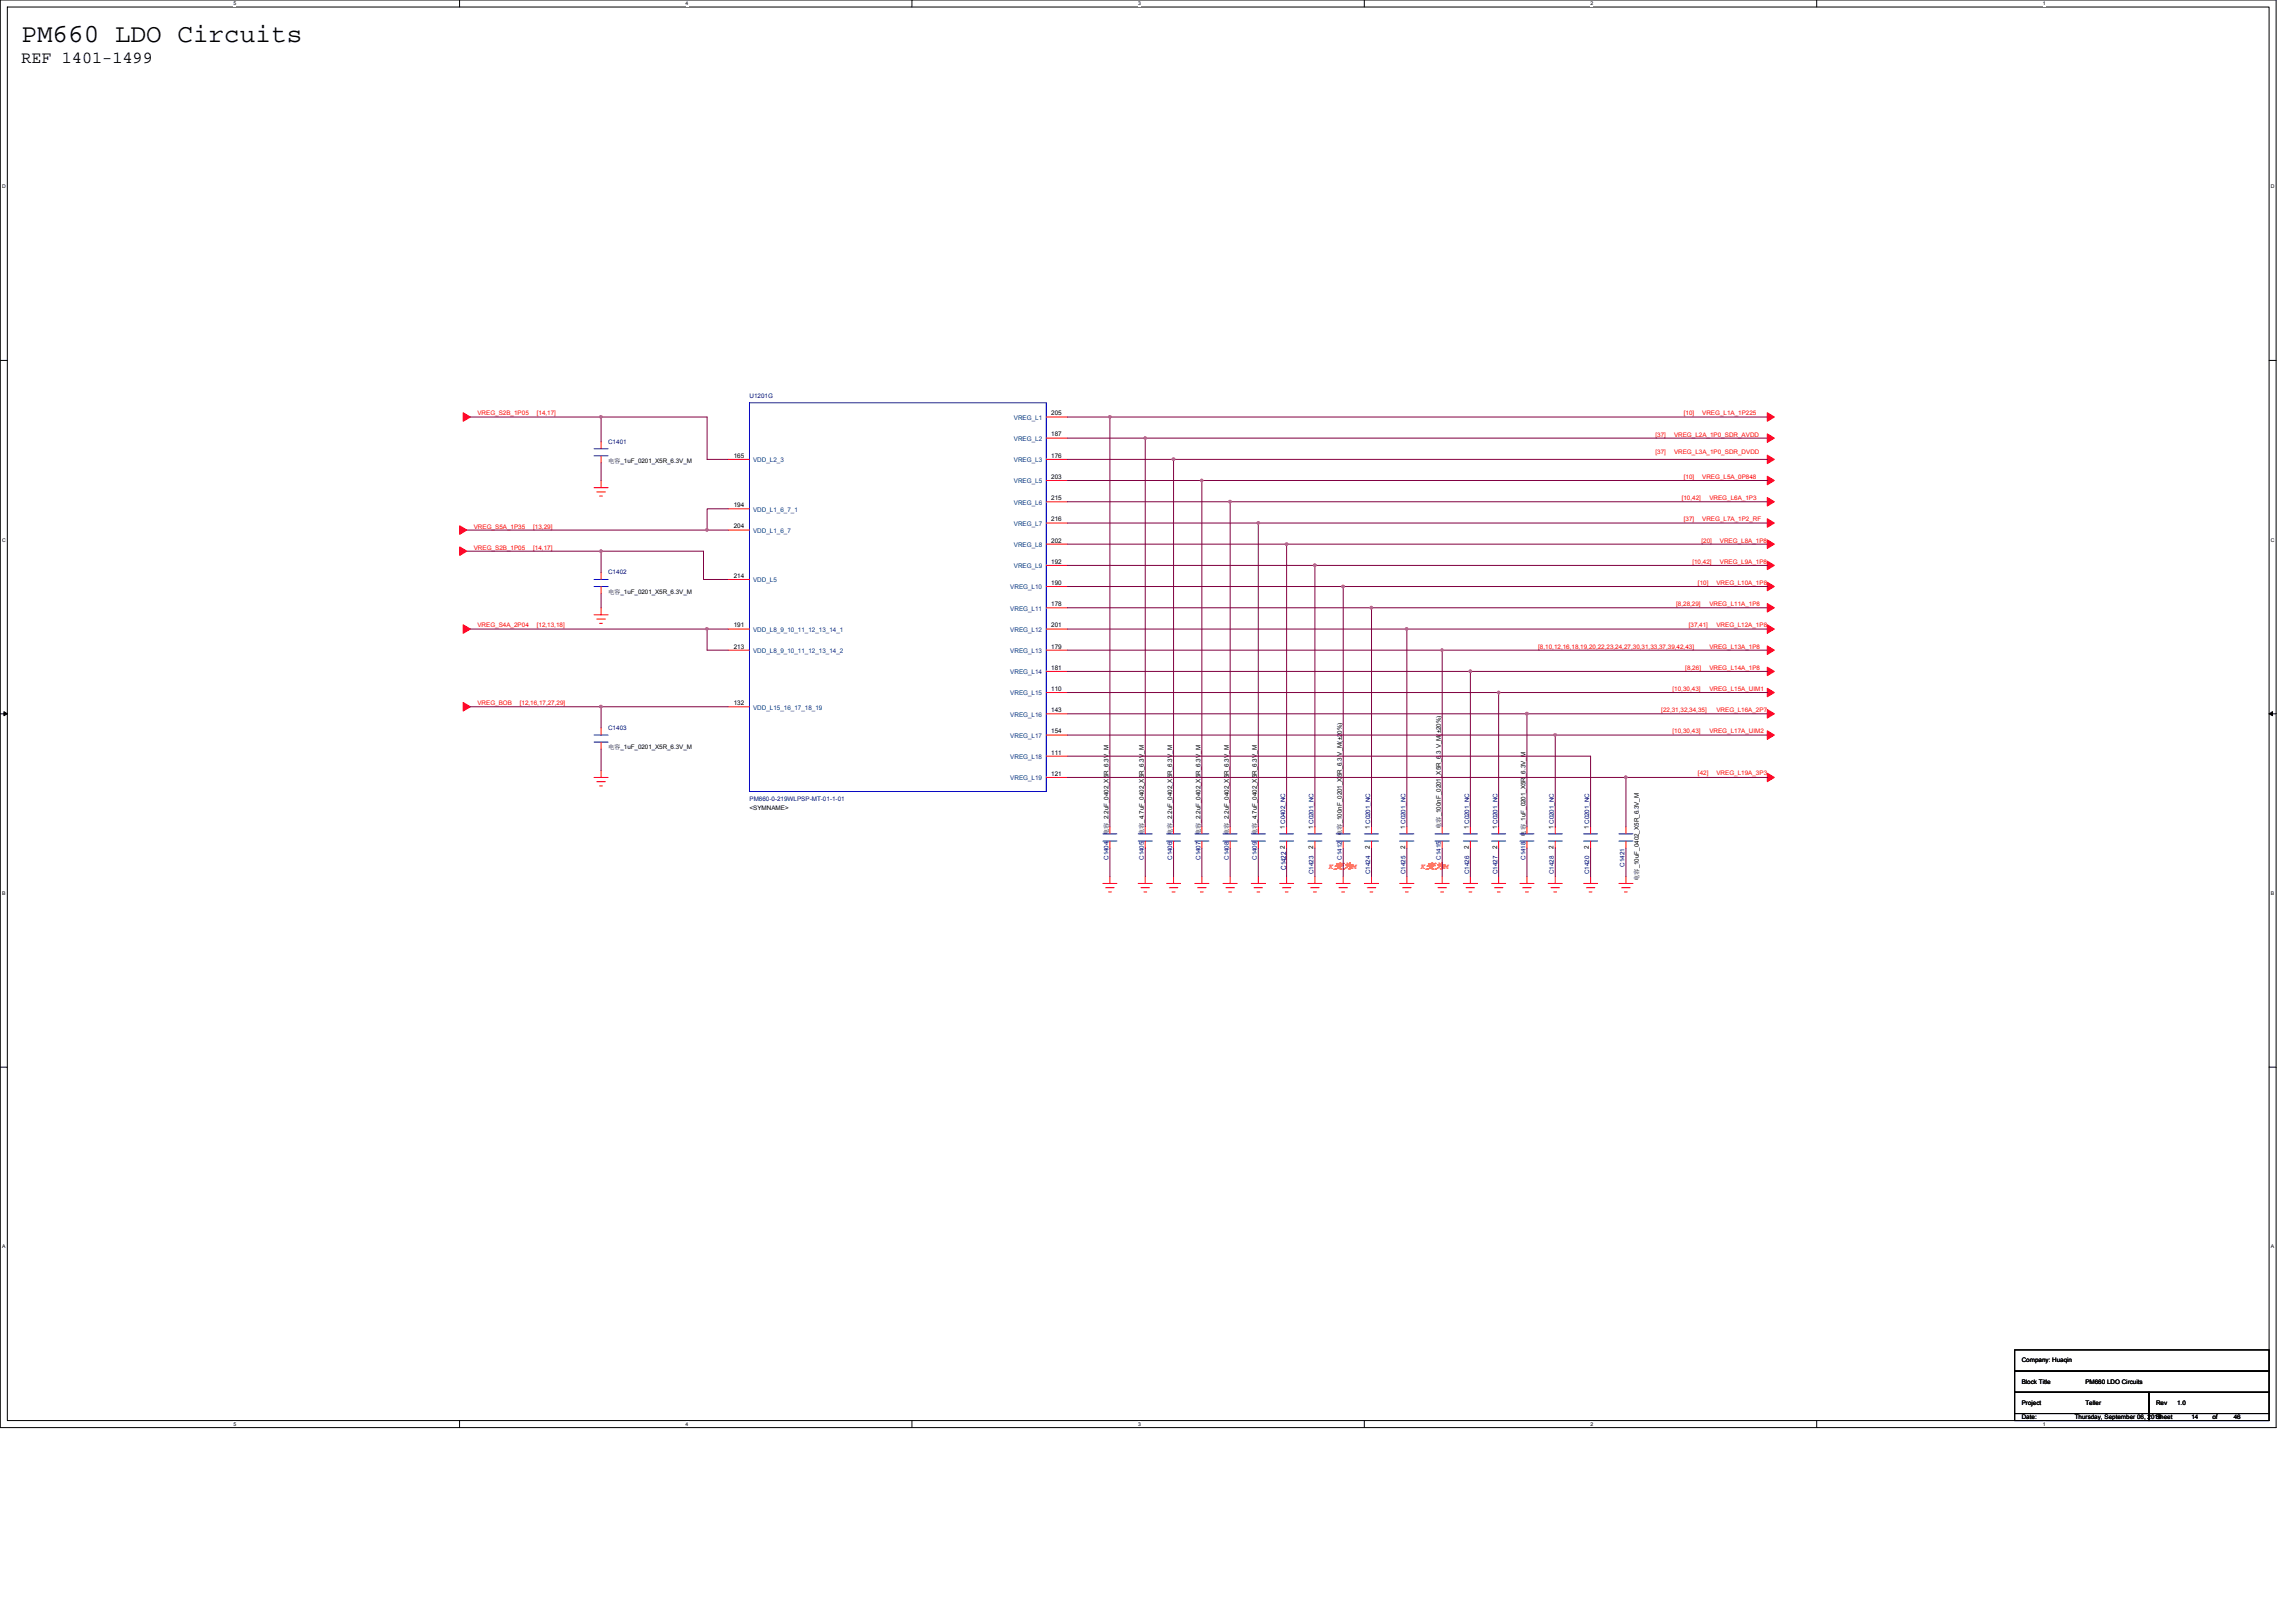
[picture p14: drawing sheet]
<svg xmlns="http://www.w3.org/2000/svg" width="297mm" height="210mm" viewBox="0 0 297 210" stroke-linecap="round" stroke-linejoin="round" font-family="sans-serif">
<defs><g id="words">
<text font-size="3.4" x="2.8" y="5.4">PM660 LDO Circuits</text>
<text font-size="2.2" x="2.8" y="8.1">REF 1401-1499</text>
<g font-size="1" fill="#ff8000">
<text x="171.9" y="112.4">K变为M</text>
<text x="183.8" y="112.4">K变为</text>
<text x="186.8" y="112.4">M</text>
</g>
<text font-size=".9" fill="#000080" x="166.4" y="112.6" transform="rotate(-90 166.4 112.6)">C1422</text>
<g font-size=".8" fill="#f00">
<text x="61.8" y="53.7">VREG_S2B_1P05</text>
<text x="69.4" y="53.7">[14,17]</text>
<text x="217.8" y="53.7">[10]</text>
<text x="220.2" y="53.7">VREG_L1A_1P225</text>
<text x="214.2" y="56.5">[37]</text>
<text x="214.2" y="58.8">[37]</text>
<text x="216.6" y="56.5">VREG_L2A_1P0_SDR_AVDD</text>
<text x="216.6" y="58.8">VREG_L3A_1P0_SDR_DVDD</text>
<text x="217.6" y="64.7">[10,42]</text>
<text x="217.8" y="62">[10]</text>
<text x="220.2" y="62">VREG_L5A_0P848</text>
<text x="221.1" y="64.7">VREG_L6A_1P3</text>
<text x="61.3" y="68.4">VREG_S5A_1P35</text>
<text x="61.3" y="71.1">VREG_S2B_1P05</text>
<text x="69" y="68.4">[13,29]</text>
<text x="69" y="71.1">[14,17]</text>
<text x="217.8" y="67.5">[37]</text>
<text x="220.1" y="70.2">[20]</text>
<text x="220.2" y="67.5">VREG_L7A_1P2_RF</text>
<text x="222.5" y="70.2">VREG_L8A_1P8</text>
<text x="218.9" y="73">[10,42]</text>
<text x="219.7" y="75.7">[10]</text>
<text x="222.1" y="75.7">VREG_L10A_1P8</text>
<text x="222.5" y="73">VREG_L9A_1P8</text>
<text x="61.8" y="81.2">VREG_S4A_2P04</text>
<text x="69.4" y="81.2">[12,13,18]</text>
<text x="199" y="83.9">[8,10,12,16,18,19,20,22,23,24,27,30,31,33,37,39,42,43]</text>
<text x="216.8" y="78.4">[8,28,29]</text>
<text x="218.5" y="81.2">[37,41]</text>
<text x="221.1" y="78.4">VREG_L11A_1P8</text>
<text x="221.1" y="83.9">VREG_L13A_1P8</text>
<text x="222.1" y="81.2">VREG_L12A_1P8</text>
<text x="216.4" y="89.4">[10,30,43]</text>
<text x="218" y="86.7">[8,26]</text>
<text x="221.1" y="86.7">VREG_L14A_1P8</text>
<text x="221.1" y="89.4">VREG_L15A_UIM1</text>
<text x="61.8" y="91.2">VREG_BOB</text>
<text x="67.2" y="91.2">[12,16,17,27,29]</text>
<text x="214.9" y="92.2">[22,31,32,34,35]</text>
<text x="216.4" y="94.9">[10,30,43]</text>
<text x="221.1" y="94.9">VREG_L17A_UIM2</text>
<text x="222.1" y="92.2">VREG_L16A_2P7</text>
<text x="219.7" y="100.3">[42]</text>
<text x="222.1" y="100.3">VREG_L19A_3P3</text>
</g>
<g font-size=".8" fill="#000080">
<text x="97" y="51.5">U1201G</text>
<text x="78.7" y="57.4">C1401</text>
<text x="78.7" y="74.3">C1402</text>
<text x="78.7" y="94.4">C1403</text>
<text x="97" y="103.7">PM660-0-219WLPSP-MT-01-1-01</text>
<text x="143.4" y="111.3" transform="rotate(-90 143.4 111.3)">C1404</text>
<text x="148" y="111.3" transform="rotate(-90 148 111.3)">C1405</text>
<text x="151.7" y="111.3" transform="rotate(-90 151.7 111.3)">C1406</text>
<text x="155.3" y="111.3" transform="rotate(-90 155.3 111.3)">C1407</text>
<text x="159" y="111.3" transform="rotate(-90 159 111.3)">C1408</text>
<text x="162.6" y="111.3" transform="rotate(-90 162.6 111.3)">C1409</text>
<text x="169.9" y="113.1" transform="rotate(-90 169.9 113.1)">C1423</text>
<text x="173.6" y="111.2" transform="rotate(-90 173.6 111.2)">C1412</text>
<text x="177.2" y="113.1" transform="rotate(-90 177.2 113.1)">C1424</text>
<text x="181.8" y="113.1" transform="rotate(-90 181.8 113.1)">C1425</text>
<text x="186.4" y="111.2" transform="rotate(-90 186.4 111.2)">C1415</text>
<text x="190.1" y="113.1" transform="rotate(-90 190.1 113.1)">C1426</text>
<text x="193.7" y="113.1" transform="rotate(-90 193.7 113.1)">C1427</text>
<text x="197.4" y="111.3" transform="rotate(-90 197.4 111.3)">C1418</text>
<text x="201" y="113.1" transform="rotate(-90 201 113.1)">C1428</text>
<text x="205.6" y="113.1" transform="rotate(-90 205.6 113.1)">C1420</text>
<text x="210.2" y="112.1" transform="rotate(-90 210.2 112.1)">C1421</text>
</g>
<g font-size=".8">
<text x="136" y="53.7">205</text>
<text x="78.7" y="59.9">电容_1uF_0201_X5R_6.3V_M</text>
<text x="94.9" y="59.2">165</text>
<text x="136" y="56.5">187</text>
<text x="136" y="59.2">176</text>
<text x="94.9" y="65.6">194</text>
<text x="136" y="62">203</text>
<text x="136" y="64.7">215</text>
<text x="94.9" y="68.4">204</text>
<text x="136" y="67.5">216</text>
<text x="136" y="70.2">202</text>
<text x="78.7" y="76.8">电容_1uF_0201_X5R_6.3V_M</text>
<text x="94.9" y="74.8">214</text>
<text x="136" y="75.7">190</text>
<text x="136" y="72.9">192</text>
<text x="94.9" y="81.2">191</text>
<text x="94.9" y="83.9">213</text>
<text x="136" y="78.4">178</text>
<text x="136" y="81.2">201</text>
<text x="136" y="83.9">179</text>
<text x="136" y="86.7">181</text>
<text x="136" y="89.4">110</text>
<text x="94.9" y="91.2">132</text>
<text x="136" y="92.1">143</text>
<text x="136" y="94.9">154</text>
<text x="78.7" y="96.9">电容_1uF_0201_X5R_6.3V_M</text>
<text x="136" y="97.6">111</text>
<text x="136" y="100.4">121</text>
<text x="97" y="104.9">&lt;SYMNAME&gt;</text>
<text x="166.2" y="107.3" transform="rotate(-90 166.2 107.3)">1 C0402_NC</text>
<text x="169.9" y="107.3" transform="rotate(-90 169.9 107.3)">1 C0201_NC</text>
<text x="177.2" y="107.3" transform="rotate(-90 177.2 107.3)">1 C0201_NC</text>
<text x="181.8" y="107.3" transform="rotate(-90 181.8 107.3)">1 C0201_NC</text>
<text x="186.4" y="107.3" transform="rotate(-90 186.4 107.3)">电容_100nF_0201_X5R_6.3 V_M(±20%)</text>
<text x="190" y="107.3" transform="rotate(-90 190 107.3)">1 C0201_NC</text>
<text x="193.7" y="107.3" transform="rotate(-90 193.7 107.3)">1 C0201_NC</text>
<text x="201" y="107.3" transform="rotate(-90 201 107.3)">1 C0201_NC</text>
<text x="205.6" y="107.3" transform="rotate(-90 205.6 107.3)">1 C0201_NC</text>
<text x="143.4" y="108.1" transform="rotate(-90 143.4 108.1)">电容_2.2uF_0402_X5R_6.3V_M</text>
<text x="148" y="108.1" transform="rotate(-90 148 108.1)">电容_4.7uF_0402_X5R_6.3V_M</text>
<text x="151.7" y="108.1" transform="rotate(-90 151.7 108.1)">电容_2.2uF_0402_X5R_6.3V_M</text>
<text x="155.3" y="108.1" transform="rotate(-90 155.3 108.1)">电容_2.2uF_0402_X5R_6.3V_M</text>
<text x="159" y="108.1" transform="rotate(-90 159 108.1)">电容_2.2uF_0402_X5R_6.3V_M</text>
<text x="162.6" y="108.1" transform="rotate(-90 162.6 108.1)">电容_4.7uF_0402_X5R_6.3V_M</text>
<text x="166.2" y="109.9" transform="rotate(-90 166.2 109.9)">2</text>
<text x="169.9" y="109.9" transform="rotate(-90 169.9 109.9)">2</text>
<text x="173.6" y="108.2" transform="rotate(-90 173.6 108.2)">电容_100nF_0201_X5R_6.3 V_M(±20%)</text>
<text x="177.2" y="109.9" transform="rotate(-90 177.2 109.9)">2</text>
<text x="181.8" y="109.9" transform="rotate(-90 181.8 109.9)">2</text>
<text x="190" y="109.9" transform="rotate(-90 190 109.9)">2</text>
<text x="193.7" y="109.9" transform="rotate(-90 193.7 109.9)">2</text>
<text x="197.4" y="108.3" transform="rotate(-90 197.4 108.3)">电容_1uF_0201_X5R_6.3V_M</text>
<text x="201" y="109.9" transform="rotate(-90 201 109.9)">2</text>
<text x="205.6" y="109.9" transform="rotate(-90 205.6 109.9)">2</text>
<text x="212" y="114" transform="rotate(-90 212 114)">电容_10uF_0402_X5R_6.3V_M</text>
<text x="261.6" y="179">Block Title</text>
<text x="261.6" y="176.3">Company: Huaqin</text>
<text x="269.8" y="179">PM660 LDO Circuits</text>
<text x="261.6" y="181.8">Project</text>
<text x="261.6" y="183.6">Date:</text>
<text x="268.4" y="183.6">Thursday, September 06, 2018</text>
<text x="269.8" y="181.8">Teller</text>
<text x="278.9" y="181.8">Rev</text>
<text x="278.9" y="183.6">Sheet</text>
<text x="281.7" y="181.8">1.0</text>
<text x="283.5" y="183.6">14</text>
<text x="286.2" y="183.6">of</text>
<text x="289" y="183.6">46</text>
</g>
<g font-size=".8" fill="#004080">
<text x="97.4" y="59.8">VDD_L2_3</text>
<text x="131.2" y="54.3">VREG_L1</text>
<text x="131.2" y="57.1">VREG_L2</text>
<text x="131.2" y="59.8">VREG_L3</text>
<text x="131.2" y="62.5">VREG_L5</text>
<text x="131.2" y="65.3">VREG_L6</text>
<text x="97.4" y="66.2">VDD_L1_6_7_1</text>
<text x="97.4" y="69">VDD_L1_6_7</text>
<text x="131.2" y="68.1">VREG_L7</text>
<text x="131.2" y="70.8">VREG_L8</text>
<text x="97.4" y="75.4">VDD_L5</text>
<text x="130.7" y="76.3">VREG_L10</text>
<text x="131.2" y="73.5">VREG_L9</text>
<text x="97.4" y="81.8">VDD_L8_9_10_11_12_13_14_1</text>
<text x="130.7" y="79">VREG_L11</text>
<text x="130.7" y="81.8">VREG_L12</text>
<text x="97.4" y="84.5">VDD_L8_9_10_11_12_13_14_2</text>
<text x="130.7" y="84.5">VREG_L13</text>
<text x="130.7" y="87.2">VREG_L14</text>
<text x="130.7" y="90">VREG_L15</text>
<text x="97.4" y="91.8">VDD_L15_16_17_18_19</text>
<text x="130.7" y="92.7">VREG_L16</text>
<text x="130.7" y="95.5">VREG_L17</text>
<text x="130.7" y="98.2">VREG_L18</text>
<text x="130.7" y="101">VREG_L19</text>
</g>
<g font-size=".7">
<text x="30.2" y=".7">5</text>
<text x="88.7" y=".7">4</text>
<text x="147.2" y=".7">3</text>
<text x="205.8" y=".7">2</text>
<text x="264.3" y=".7">1</text>
<text x=".3" y="24.4">D</text>
<text x="293.8" y="24.4">D</text>
<text x=".3" y="70.1">C</text>
<text x="293.8" y="70.1">C</text>
<text x=".3" y="115.8">B</text>
<text x="293.8" y="115.8">B</text>
<text x=".3" y="161.5">A</text>
<text x="293.8" y="161.5">A</text>
<text x="30.2" y="184.5">5</text>
<text x="88.7" y="184.5">4</text>
<text x="147.2" y="184.5">3</text>
<text x="205.8" y="184.5">2</text>
<text x="264.3" y="184.5">1</text>
</g>
</g></defs>
<path d="M0 0h294.5v184.7h-294.5zM.9 .9h292.7v182.9h-292.7z" fill="none" stroke="#000" stroke-width=".13"/>
<g fill="#fff">
<path d="M30.2 .1h.4v.7h-.4z"/>
<path d="M30.2 183.9h.4v.7h-.4z"/>
</g>
<path d="M59.5 0v.9M59.5 183.8v.9" fill="none" stroke="#000" stroke-width=".13"/>
<g fill="#fff">
<path d="M88.7 .1h.4v.7h-.4z"/>
<path d="M88.7 183.9h.4v.7h-.4z"/>
</g>
<path d="M118 0v.9M118 183.8v.9" fill="none" stroke="#000" stroke-width=".13"/>
<g fill="#fff">
<path d="M147.2 .1h.4v.7h-.4z"/>
<path d="M147.2 183.9h.4v.7h-.4z"/>
</g>
<path d="M176.5 0v.9M176.5 183.8v.9" fill="none" stroke="#000" stroke-width=".13"/>
<g fill="#fff">
<path d="M205.8 .1h.3v.7h-.3z"/>
<path d="M205.8 183.9h.3v.7h-.3z"/>
</g>
<path d="M235 0v.9M235 183.8v.9" fill="none" stroke="#000" stroke-width=".13"/>
<g fill="#fff">
<path d="M264.3 .1h.3v.7h-.3z"/>
<path d="M264.3 183.9h.3v.7h-.3z"/>
<path d="M.3 23.8h.4v.7h-.4z"/>
<path d="M293.8 23.8h.5v.7h-.5z"/>
<path d="M.3 69.5h.4v.7h-.4z"/>
<path d="M293.8 69.5h.5v.7h-.5z"/>
</g>
<path d="M0 46.6h.9M293.6 46.6h.9" fill="none" stroke="#000" stroke-width=".13"/>
<g fill="#fff">
<path d="M.3 115.2h.4v.8h-.4z"/>
<path d="M293.8 115.2h.4v.8h-.4z"/>
</g>
<path d="M0 92.4h.9M293.6 92.4h.9" fill="none" stroke="#000" stroke-width=".13"/>
<path d="M.5 92.1l.4 .3-.4 .2zM293.6 92.4l.4-.3v.5z" fill="#000" stroke="#000" stroke-width=".13"/>
<g fill="#fff">
<path d="M.3 160.9h.4v.8h-.4z"/>
<path d="M293.8 160.9h.4v.8h-.4z"/>
</g>
<path d="M0 138.1h.9M293.6 138.1h.9M260.6 174.6h33v2.8h-33zM260.6 177.4h33v2.7h-33zM260.6 180.1h17.4v2.8h-17.4zM260.6 182.9h17.4v.9h-17.4zM278 182.9h15.6v.9h-15.6zM278 180.1h15.6v2.8h-15.6z" fill="none" stroke="#000" stroke-width=".13"/>
<g fill="none" stroke="#f00" stroke-width=".13">
<path d="M77.8 57.2v.9M77.8 59v.9M94.2 59.4h2.8M135.4 54h2.7M135.4 56.7h2.7M135.4 59.4h2.7M76.9 63.1h1.8M76.9 79.5h1.8M77.2 63.6h1.1M77.6 64.2h.3M77.8 62.2v.9M77.8 78.6v.9"/>
<path d="M77.8 74.1v.9M77.8 75.9v.9M94.2 65.8h2.8M94.2 68.6h2.8M94.2 75h2.8M135.4 62.2h2.7M135.4 64.9h2.7M135.4 67.7h2.7M135.4 70.4h2.7M135.4 73.2h2.7M135.4 75.9h2.7M135.4 78.6h2.7"/>
<path d="M77.2 80.1h1.1M77.6 80.6h.3M77.8 99.7v.9M77.8 94.2v.9M77.8 96v.9M94.2 81.4h2.8M94.2 84.1h2.8M94.2 91.4h2.8M135.4 81.4h2.7M135.4 84.1h2.7M135.4 86.9h2.7M135.4 89.6h2.7"/>
<path d="M135.4 92.4h2.7M135.4 95.1h2.7M135.4 97.8h2.7M76.9 100.6h1.8M77.2 101.1h1.1M77.6 101.7h.3M135.4 100.6h2.7M142.7 114.3h1.8M143 114.9h1.1M143.4 115.4h.4M143.6 113.4v.9M143.6 107v.9"/>
<path d="M143.6 108.8v.9M147.3 114.3h1.8M147.6 114.9h1.1M148 115.4h.4M148.2 113.4v.9M148.2 107v.9M148.2 108.8v.9M150.9 114.3h1.8M151.3 114.9h1.1M151.6 115.4h.4M151.8 113.4v.9M151.8 107v.9"/>
<path d="M151.8 108.8v.9M154.6 114.3h1.8M154.9 114.9h1.1M155.3 115.4h.4M155.5 113.4v.9M155.5 107v.9M155.5 108.8v.9M158.2 114.3h1.9M158.6 114.9h1.1M159 115.4h.3M159.1 113.4v.9M159.1 107v.9"/>
<path d="M159.1 108.8v.9M161.9 114.3h1.8M162.2 114.9h1.1M162.6 115.4h.4M162.8 113.4v.9M162.8 107v.9M162.8 108.8v.9M165.5 114.3h1.9M165.9 114.9h1.1M166.3 115.4h.3M166.5 113.4v.9M166.5 107v.9"/>
<path d="M166.5 108.8v.9M169.2 114.3h1.8M169.6 114.9h1.1M169.9 115.4h.4M170.1 113.4v.9M170.1 107v.9M170.1 108.8v.9M172.9 114.3h1.8M173.2 114.9h1.1M173.6 115.4h.3M173.8 113.4v.9M173.8 107v.9"/>
<path d="M173.8 108.8v.9M176.5 114.3h1.8M176.9 114.9h1.1M177.2 115.4h.4M177.4 113.4v.9M177.4 107v.9M177.4 108.8v.9M181.1 114.3h1.8M181.5 114.9h1.1M181.8 115.4h.4M182 107v.9M182 108.8v.9"/>
<path d="M182 113.4v.9M185.6 114.3h1.9M186 114.9h1.1M186.4 115.4h.4M186.6 113.4v.9M186.6 107v.9M186.6 108.8v.9M189.3 114.3h1.9M189.7 114.9h1.1M190.1 115.4h.3M190.2 113.4v.9M190.2 107v.9"/>
<path d="M190.2 108.8v.9M193 114.3h1.8M193.3 114.9h1.1M193.7 115.4h.4M193.9 113.4v.9M193.9 107v.9M193.9 108.8v.9M196.6 114.3h1.9M197 114.9h1.1M197.4 115.4h.3M197.5 113.4v.9M197.5 107v.9"/>
<path d="M197.5 108.8v.9M200.3 114.3h1.8M200.7 114.9h1.1M201 115.4h.4M201.2 113.4v.9M201.2 107v.9M201.2 108.8v.9M204.9 114.3h1.8M205.2 114.9h1.1M205.6 115.4h.3M205.8 107v.9M205.8 108.8v.9"/>
<path d="M205.8 113.4v.9M209.4 114.3h1.9M209.8 114.9h1.1M210.2 115.4h.3M210.4 113.4v.9M210.4 107v.9M210.4 108.8v.9"/>
</g>
<g fill="#f00" stroke="#f00" stroke-width=".13">
<path d="M228.6 53.4l.9 .6-.9 .5z" fill-rule="evenodd"/>
<path d="M228.6 56.1l.9 .6-.9 .5z" fill-rule="evenodd"/>
<path d="M228.6 58.9l.9 .5-.9 .6z" fill-rule="evenodd"/>
<path d="M228.6 61.6l.9 .6-.9 .5z" fill-rule="evenodd"/>
<path d="M228.6 64.4l.9 .5-.9 .6z" fill-rule="evenodd"/>
<path d="M228.6 67.1l.9 .6-.9 .5z" fill-rule="evenodd"/>
<path d="M228.6 69.8l.9 .6-.9 .6z" fill-rule="evenodd"/>
<path d="M228.6 72.6l.9 .6-.9 .5z" fill-rule="evenodd"/>
<path d="M228.6 75.3l.9 .6-.9 .5z" fill-rule="evenodd"/>
<path d="M228.6 78.1l.9 .5-.9 .6z" fill-rule="evenodd"/>
<path d="M228.6 80.8l.9 .6-.9 .5z" fill-rule="evenodd"/>
<path d="M228.6 86.3l.9 .6-.9 .5z" fill-rule="evenodd"/>
<path d="M228.6 89l.9 .6-.9 .5z" fill-rule="evenodd"/>
<path d="M228.6 91.8l.9 .6-.9 .5z" fill-rule="evenodd"/>
<path d="M228.6 94.6l.9 .5-.9 .6z" fill-rule="evenodd"/>
<path d="M228.6 100l.9 .6-.9 .5z" fill-rule="evenodd"/>
<path d="M228.6 83.6l.9 .5-.9 .6z" fill-rule="evenodd"/>
<path d="M59.9 53.4l1 .6-1 .5z" fill-rule="evenodd"/>
<path d="M59.5 68l.9 .6-.9 .5z" fill-rule="evenodd"/>
<path d="M59.9 80.8l1 .6-1 .5z" fill-rule="evenodd"/>
<path d="M59.9 90.9l1 .5-1 .6z" fill-rule="evenodd"/>
<path d="M59.5 70.8l.9 .5-.9 .6z" fill-rule="evenodd"/>
</g>
<g fill="none" stroke="#00f" stroke-width=".13">
<path d="M76.9 58.1h1.8M76.9 59h1.8M77.8 58.1h.1M77.8 59h.1M97 52.1h38.4v50.3h-38.4zM76.9 75h1.8M76.9 75.9h1.8M77.8 75h.1M77.8 75.9h.1M76.9 95.1h1.8M76.9 96h1.8M77.8 95.1h.1"/>
<path d="M77.8 96h.1M142.7 107.9h1.8M142.7 108.8h1.8M143.6 107.9h.1M143.6 108.8h.1M147.3 107.9h1.8M147.3 108.8h1.8M148.2 107.9h.1M148.2 108.8h.1M150.9 107.9h1.8M150.9 108.8h1.8M151.8 107.9h.1"/>
<path d="M151.8 108.8h.1M154.6 107.9h1.8M154.6 108.8h1.8M155.5 107.9h.1M155.5 108.8h.1M158.2 107.9h1.9M158.2 108.8h1.9M159.1 107.9h.1M159.1 108.8h.1M161.9 107.9h1.8M161.9 108.8h1.8M162.8 107.9h.1"/>
<path d="M162.8 108.8h.1M165.5 107.9h1.9M165.5 108.8h1.9M166.5 107.9h.1M166.5 108.8h.1M169.2 107.9h1.8M169.2 108.8h1.8M170.1 107.9h.1M170.1 108.8h.1M172.9 107.9h1.8M172.9 108.8h1.8M173.8 107.9h.1"/>
<path d="M173.8 108.8h.1M176.5 107.9h1.8M176.5 108.8h1.8M177.4 107.9h.1M177.4 108.8h.1M181.1 107.9h1.8M181.1 108.8h1.8M182 107.9h.1M182 108.8h.1M185.6 107.9h1.9M185.6 108.8h1.9M186.6 107.9h.1"/>
<path d="M186.6 108.8h.1M189.3 107.9h1.9M189.3 108.8h1.9M190.2 107.9h.1M190.2 108.8h.1M193 107.9h1.8M193 108.8h1.8M193.9 107.9h.1M193.9 108.8h.1M196.6 107.9h1.9M196.6 108.8h1.9M197.5 107.9h.1"/>
<path d="M197.5 108.8h.1M200.3 107.9h1.8M200.3 108.8h1.8M201.2 107.9h.1M201.2 108.8h.1M204.9 107.9h1.8M204.9 108.8h1.8M205.8 107.9h.1M205.8 108.8h.1M209.4 107.9h1.9M209.4 108.8h1.9M210.4 107.9h.1"/>
<path d="M210.4 108.8h.1"/>
</g>
<g fill="none" stroke="#800040" stroke-width=".13">
<path d="M60.9 54h16.9M77.8 54v3.1M77.8 59.9v2.3M77.8 54h13.7v5.4h2.7M138.1 59.4h13.7M138.1 56.7h90.5M138.1 54h5.5M143.6 54h85M143.6 54v53M148.2 56.7v50.3M151.8 59.4h76.8M151.8 59.4v47.6"/>
<path d="M60.4 71.3h17.4M60.4 68.6h31.1M77.8 74.1v-2.8h13.2v3.7h3.2M77.8 76.8v1.8M91.5 68.6h2.7M94.2 65.8h-2.7v2.8M138.1 75.9h35.7M138.1 62.2h17.4M138.1 64.9h21M138.1 67.7h24.7M138.1 70.4h28.4M138.1 73.2h32"/>
<path d="M138.1 78.6h39.3M155.5 62.2v44.8M155.5 62.2h73.1M159.1 64.9h69.5M159.1 64.9v42.1M162.8 67.7v39.3M162.8 67.7h65.8M166.5 70.4h62.1M166.5 70.4v36.6M170.1 73.2v33.8M170.1 73.2h58.5M173.8 75.9h54.8"/>
<path d="M173.8 75.9v31.1M177.4 78.6v28.4M177.4 78.6h51.2M60.9 81.4h30.6M60.9 91.4h16.9M77.8 91.4v2.8M77.8 96.9v2.8M77.8 91.4h16.4M91.5 81.4v2.7h2.7M91.5 81.4h2.7M138.1 89.6h55.8M138.1 92.4h59.4"/>
<path d="M138.1 95.1h63.1M138.1 86.9h52.1M138.1 81.4h43.9M138.1 97.8h67.7v9.2M138.1 84.1h48.5M182 81.4v25.6M182 81.4h46.6M186.6 84.1h42M186.6 84.1v22.9M193.9 89.6v17.4M193.9 89.6h34.7M197.5 92.4h31.1"/>
<path d="M197.5 92.4v14.6M228.6 95.1h-27.4v11.9M228.6 86.9h-38.4v20.1M138.1 100.6h72.3M143.6 109.7v3.7M148.2 109.7v3.7M151.8 109.7v3.7M155.5 109.7v3.7M159.1 109.7v3.7M162.8 109.7v3.7M166.5 109.7v3.7M170.1 109.7v3.7"/>
<path d="M173.8 109.7v3.7M177.4 109.7v3.7M182 109.7v3.7M186.6 109.7v3.7M190.2 109.7v3.7M193.9 109.7v3.7M197.5 109.7v3.7M201.2 109.7v3.7M205.8 109.7v3.7M210.4 100.6v6.4M210.4 100.6h18.2M210.4 109.7v3.7"/>
</g>
<g fill="#f0f" stroke="#f0f" stroke-width=".13">
<path d="M177.3 78.5h.2v.2h-.2z" fill-rule="evenodd"/>
<path d="M159 64.8h.2v.2h-.2z" fill-rule="evenodd"/>
<path d="M151.7 59.3h.2v.2h-.2z" fill-rule="evenodd"/>
<path d="M170 73h.2v.2h-.2z" fill-rule="evenodd"/>
<path d="M197.4 92.2h.3v.3h-.3z" fill-rule="evenodd"/>
<path d="M177.3 78.5h.2v.2h-.2z" fill-rule="evenodd"/>
<path d="M159 64.8h.2v.2h-.2z" fill-rule="evenodd"/>
<path d="M151.7 59.3h.2v.2h-.2z" fill-rule="evenodd"/>
<path d="M170 73h.2v.2h-.2z" fill-rule="evenodd"/>
<path d="M197.4 92.2h.3v.3h-.3z" fill-rule="evenodd"/>
<circle cx="143.6" cy="53.9" r=".17"/>
<circle cx="148.2" cy="56.7" r=".17"/>
<circle cx="162.8" cy="67.6" r=".17"/>
<circle cx="77.7" cy="53.9" r=".17"/>
<circle cx="77.7" cy="71.3" r=".17"/>
<circle cx="201.2" cy="95.1" r=".17"/>
<circle cx="186.6" cy="84.1" r=".17"/>
<circle cx="77.7" cy="91.4" r=".17"/>
<circle cx="91.5" cy="68.6" r=".17"/>
<circle cx="166.5" cy="70.4" r=".17"/>
<circle cx="91.5" cy="81.4" r=".17"/>
<circle cx="190.2" cy="86.8" r=".17"/>
<circle cx="182" cy="81.4" r=".17"/>
<circle cx="210.3" cy="100.6" r=".17"/>
<circle cx="155.5" cy="62.2" r=".17"/>
<circle cx="173.8" cy="75.9" r=".17"/>
<circle cx="193.9" cy="89.6" r=".17"/>
</g>
<use href="#words"/>
</svg>
